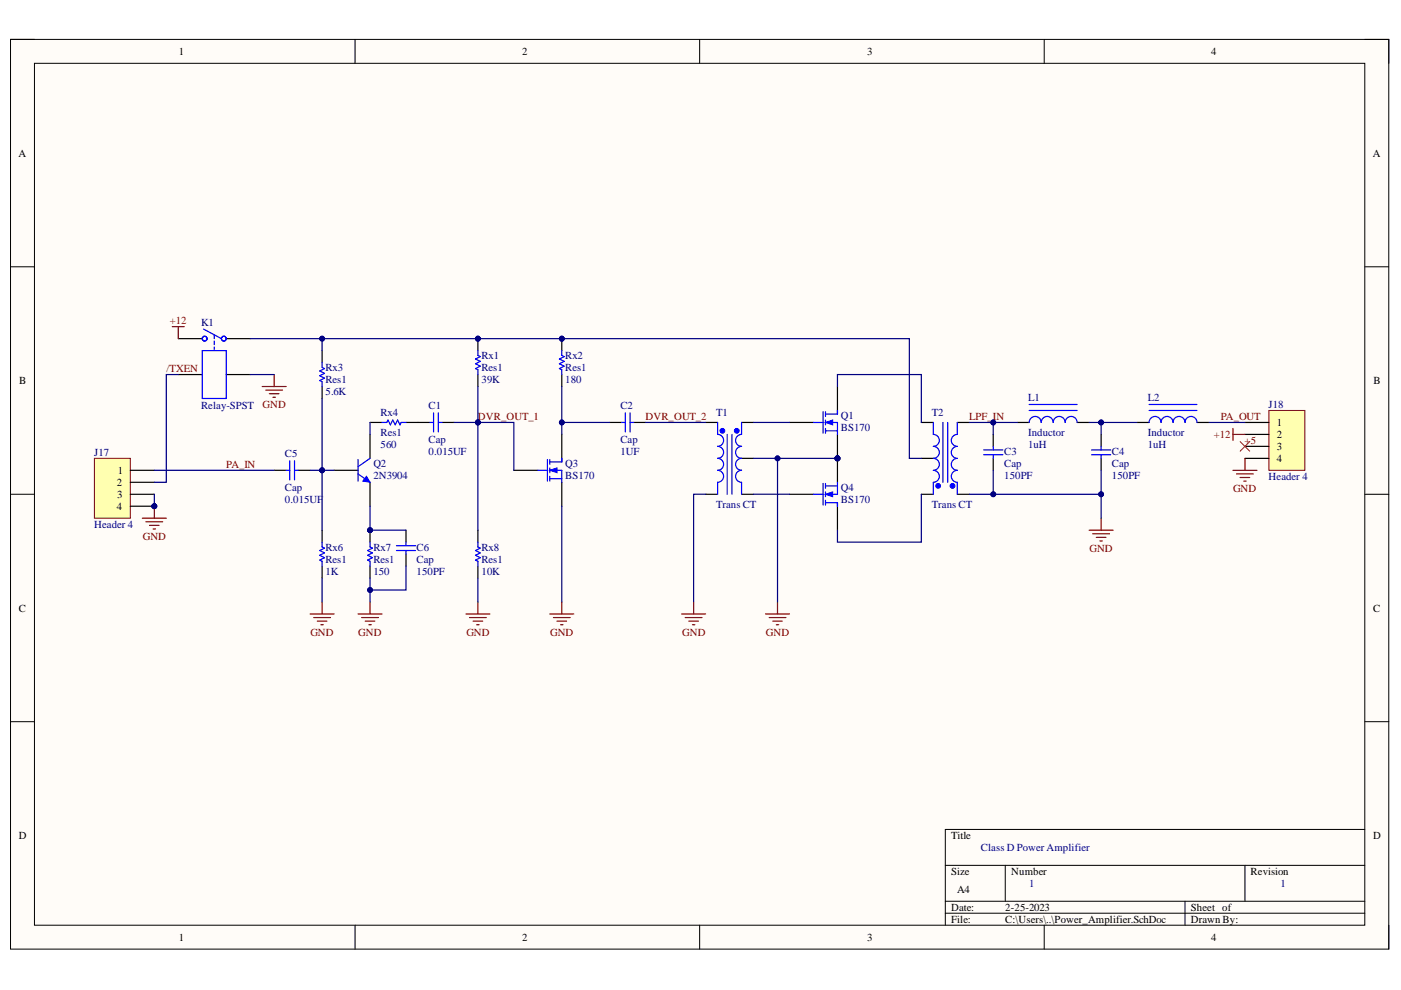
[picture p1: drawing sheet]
<svg xmlns="http://www.w3.org/2000/svg" width="297mm" height="210mm" viewBox="0 0 297 210" stroke-linecap="round" stroke-linejoin="round" font-family="sans-serif">
<defs><g id="words">
<g font-size="2.3">
<text x="37.9" y="11.7">1</text>
<text x="110.7" y="11.7">2</text>
<text x="183.9" y="11.7">3</text>
<text x="256.8" y="11.7">4</text>
<text x="3.9" y="33.3">A</text>
<text x="291" y="33.3">A</text>
<text x="4.1" y="81.4">B</text>
<text x="291.2" y="81.4">B</text>
<text x="270.7" y="90.4">1</text>
<text x="270.7" y="92.9">2</text>
<text x="270.7" y="95.5">3</text>
<text x="25" y="100.5">1</text>
<text x="270.7" y="98">4</text>
<text x="24.8" y="103.1">2</text>
<text x="24.9" y="105.6">3</text>
<text x="24.8" y="108.1">4</text>
<text x="4" y="129.7">C</text>
<text x="291.1" y="129.7">C</text>
<text x="4" y="177.9">D</text>
<text x="201.6" y="177.9">Title</text>
<text x="291.1" y="177.9">D</text>
<text x="201.6" y="185.5">Size</text>
<text x="214.4" y="185.5">Number</text>
<text x="265.2" y="185.5">Revision</text>
<text x="202.9" y="189.3">A4</text>
<text x="201.6" y="193.1">Date:</text>
<text x="201.6" y="195.7">File:</text>
<text x="213.1" y="193.1">2-25-2023</text>
<text x="213.1" y="195.7">C:\Users\..\Power_Amplifier.SchDoc</text>
<text x="252.5" y="193.1">Sheet of</text>
<text x="252.5" y="195.7">Drawn By:</text>
<text x="37.9" y="199.5">1</text>
<text x="110.7" y="199.5">2</text>
<text x="183.9" y="199.5">3</text>
<text x="256.8" y="199.5">4</text>
</g>
<g font-size="2.3" fill="#800000">
<text x="36" y="68.8">+12</text>
<text x="35.3" y="78.9">/TXEN</text>
<text x="55.7" y="86.5">GND</text>
<text x="101.3" y="89.1">DVR_OUT_1</text>
<text x="136.9" y="89.1">DVR_OUT_2</text>
<text x="205.4" y="89.1">LPF_IN</text>
<text x="258.8" y="89.1">PA_OUT</text>
<text x="257.4" y="92.9">+12</text>
<text x="263.9" y="94.2">+5</text>
<text x="48" y="99.3">PA_IN</text>
<text x="261.4" y="104.3">GND</text>
<text x="30.3" y="114.5">GND</text>
<text x="231" y="117">GND</text>
<text x="65.8" y="134.7">GND</text>
<text x="76" y="134.7">GND</text>
<text x="98.9" y="134.7">GND</text>
<text x="116.6" y="134.7">GND</text>
<text x="144.6" y="134.7">GND</text>
<text x="162.4" y="134.7">GND</text>
</g>
<g font-size="2.3" fill="#000080">
<text x="42.6" y="69">K1</text>
<text x="102.1" y="76.1">Rx1</text>
<text x="119.9" y="76.1">Rx2</text>
<text x="69" y="83.7">5.6K</text>
<text x="69" y="78.7">Rx3</text>
<text x="69" y="81.2">Res1</text>
<text x="102.1" y="81.2">39K</text>
<text x="102.1" y="78.7">Res1</text>
<text x="119.9" y="81.2">180</text>
<text x="119.9" y="78.7">Res1</text>
<text x="42.6" y="86.8">Relay-SPST</text>
<text x="80.7" y="88.3">Rx4</text>
<text x="90.8" y="86.8">C1</text>
<text x="131.5" y="86.8">C2</text>
<text x="151.8" y="88.3">T1</text>
<text x="178.3" y="88.9">Q1</text>
<text x="197.6" y="88.3">T2</text>
<text x="218" y="85">L1</text>
<text x="243.3" y="85">L2</text>
<text x="269" y="86.5">J18</text>
<text x="80.7" y="95">560</text>
<text x="80.7" y="92.4">Res1</text>
<text x="90.8" y="93.9">Cap</text>
<text x="131.5" y="93.9">Cap</text>
<text x="178.3" y="91.4">BS170</text>
<text x="218" y="95">1uH</text>
<text x="218" y="92.4">Inductor</text>
<text x="243.3" y="95">1uH</text>
<text x="243.3" y="92.4">Inductor</text>
<text x="20" y="96.7">J17</text>
<text x="60.4" y="97">C5</text>
<text x="79.2" y="99">Q2</text>
<text x="79.2" y="101.5">2N3904</text>
<text x="90.8" y="96.5">0.015UF</text>
<text x="119.9" y="99">Q3</text>
<text x="119.9" y="101.5">BS170</text>
<text x="131.5" y="96.5">1UF</text>
<text x="212.9" y="101.5">150PF</text>
<text x="212.9" y="96.5">C3</text>
<text x="212.9" y="99">Cap</text>
<text x="235.7" y="101.5">150PF</text>
<text x="235.7" y="96.5">C4</text>
<text x="235.7" y="99">Cap</text>
<text x="269" y="101.8">Header 4</text>
<text x="60.4" y="106.6">0.015UF</text>
<text x="60.4" y="104.1">Cap</text>
<text x="151.8" y="107.6">Trans CT</text>
<text x="178.3" y="104.1">Q4</text>
<text x="178.3" y="106.6">BS170</text>
<text x="197.6" y="107.6">Trans CT</text>
<text x="20" y="111.9">Header 4</text>
<text x="69" y="116.8">Rx6</text>
<text x="69" y="119.3">Res1</text>
<text x="79.2" y="116.8">Rx7</text>
<text x="79.2" y="119.3">Res1</text>
<text x="88.3" y="116.8">C6</text>
<text x="88.3" y="119.3">Cap</text>
<text x="102.1" y="116.8">Rx8</text>
<text x="102.1" y="119.3">Res1</text>
<text x="69" y="121.8">1K</text>
<text x="79.2" y="121.8">150</text>
<text x="88.3" y="121.8">150PF</text>
<text x="102.1" y="121.8">10K</text>
<text x="208" y="180.5">Class D Power Amplifier</text>
<text x="218.2" y="188.1">1</text>
<text x="271.5" y="188.1">1</text>
</g>
</g></defs>
<path d="M2.2 8.4h292.2v192.8h-292.2z" fill-rule="evenodd" fill="#fffcf8"/>
<path d="M2.2 8.4h292.2v192.8h-292.2z" fill="none" stroke="#000" stroke-width=".21"/>
<path d="M7.3 13.4h282.1v182.8h-282.1z" fill-rule="evenodd" fill="#fffcf8"/>
<g fill="none" stroke="#000" stroke-width=".21">
<path d="M2.2 8.3h5.1M7.3 13.4h282.1v182.8h-282.1zM75.3 8.3v5.1M148.3 8.3v5.1M221.4 8.4v5M289.4 8.4h5v5M2.2 56.6h5.1M289.4 56.6h5M2.2 104.8h5.1M289.4 104.8h5M2.2 153h5.1M289.4 153h5"/>
<path d="M289.4 175.9h-89v20.3M75.3 196.2v5M148.3 196.2v5M200.4 183.5h89M200.4 191.1h89M200.4 193.6h89M213.1 183.5v7.6M221.4 196.2v5M251.2 191.1v5.1M264 183.5v7.6M294.4 196.2v5"/>
</g>
<path d="M149.6 89.6h2.5M157.2 89.6h2.6M157.2 97.2h2.6M149.6 104.8h2.5M157.2 104.8h2.6" fill="none" stroke="#000" stroke-width=".25"/>
<path d="M152.1 89.6v2.5a1.27 1.27 0 0 1 1.3 1.3 1.27 1.27 0 0 1-1.3 1.2 1.27 1.27 0 0 1 1.3 1.3 1.27 1.27 0 0 1-1.3 1.3 1.27 1.27 0 0 1 1.3 1.2 1.27 1.27 0 0 1-1.3 1.3 1.27 1.27 0 0 1 1.3 1.3 1.27 1.27 0 0 1-1.3 1.3v2.5M154.2 92.1v12.7M155.2 92.1v12.7M157.2 89.6v2.5a1.27 1.27 0 0 0-1.2 1.3 1.27 1.27 0 0 0 1.2 1.2 1.27 1.27 0 0 0-1.2 1.3 1.27 1.27 0 0 0 1.2 1.3 1.27 1.27 0 0 0-1.2 1.2 1.27 1.27 0 0 0 1.2 1.3 1.27 1.27 0 0 0-1.2 1.3 1.27 1.27 0 0 0 1.2 1.3v2.5" fill="none" stroke="#00f" stroke-width=".25"/>
<circle cx="153.2" cy="91.3" r=".51" fill="#00f"/>
<circle cx="153.2" cy="91.3" r=".51" fill="none" stroke="#00f" stroke-width=".21"/>
<circle cx="156.2" cy="91.3" r=".51" fill="#00f"/>
<circle cx="156.2" cy="91.3" r=".51" fill="none" stroke="#00f" stroke-width=".21"/>
<path d="M195.3 89.6h2.6M195.3 97.2h2.6M203 89.6h2.5M195.3 104.8h2.6M203 104.8h2.5" fill="none" stroke="#000" stroke-width=".25"/>
<path d="M197.9 89.6v2.5a1.27 1.27 0 0 1 1.3 1.3 1.27 1.27 0 0 1-1.3 1.2 1.27 1.27 0 0 1 1.3 1.3 1.27 1.27 0 0 1-1.3 1.3 1.27 1.27 0 0 1 1.3 1.3 1.27 1.27 0 0 1-1.3 1.2 1.27 1.27 0 0 1 1.3 1.3 1.27 1.27 0 0 1-1.3 1.3v2.5M199.9 89.6v12.7M200.9 89.6v12.7M203 89.6v2.5a1.27 1.27 0 0 0-1.3 1.3 1.27 1.27 0 0 0 1.3 1.2 1.27 1.27 0 0 0-1.3 1.3 1.27 1.27 0 0 0 1.3 1.3 1.27 1.27 0 0 0-1.3 1.3 1.27 1.27 0 0 0 1.3 1.2 1.27 1.27 0 0 0-1.3 1.3 1.27 1.27 0 0 0 1.3 1.3v2.5" fill="none" stroke="#00f" stroke-width=".25"/>
<circle cx="201.9" cy="103" r=".51" fill="#00f"/>
<circle cx="201.9" cy="103" r=".51" fill="none" stroke="#00f" stroke-width=".21"/>
<circle cx="198.9" cy="103" r=".51" fill="#00f"/>
<circle cx="198.9" cy="103" r=".51" fill="none" stroke="#00f" stroke-width=".21"/>
<path d="M70.8 99.7h5.1M78.5 92.1v5.1M78.5 102.3v5" fill="none" stroke="#000" stroke-width=".25"/>
<path d="M75.9 97.4v4.6M78.5 97.2l-2.6 1.8M75.9 100.5l2.6 1.8" fill="none" stroke="#00f" stroke-width=".25"/>
<path d="M77.7 101l.8 1.3-1.6-.3z" fill="#00f"/>
<path d="M77.7 101l.8 1.3-1.6-.3z" fill="none" stroke="#00f" stroke-width=".21"/>
<path d="M68.3 74.3v2.6M58.1 99.7h2.6M63.2 99.7h2.6M68.3 82v2.5M88.6 89.6h2.6M93.7 89.6h2.5M68.3 112.4v2.5M68.3 120v2.6" fill="none" stroke="#000" stroke-width=".25"/>
<path d="M68.3 76.9v1l.5 .2-1 .6 1 .5-1 .5 1 .5-1 .5 .5 .2v1.1M60.7 99.7h.7M61.4 97.7v4M62.4 97.7v4M62.4 99.7h.8M91.2 89.6h.7M91.9 87.5v4.1M92.9 87.5v4.1M92.9 89.6h.8M68.3 114.9v1.1l.5 .2-1 .5 1 .5-1 .5 1 .5-1 .6 .5 .2v1" fill="none" stroke="#00f" stroke-width=".25"/>
<path d="M65.8 130.2h5M66.5 130.9h3.6M67.3 131.7h2M68 132.5h.5M68.3 127.6v2.6" fill="none" stroke="#800000" stroke-width=".25"/>
<circle cx="78.5" cy="112.4" r=".51" fill="#000080"/>
<circle cx="78.5" cy="112.4" r=".51" fill="none" stroke="#000080" stroke-width=".21"/>
<path d="M78.5 112.4v2.5" fill="none" stroke="#000" stroke-width=".25"/>
<circle cx="78.5" cy="112.4" r=".51" fill="#000080"/>
<circle cx="78.5" cy="112.4" r=".51" fill="none" stroke="#000080" stroke-width=".21"/>
<path d="M78.5 89.6h2.5M86.1 89.6h2.5M101.3 112.4v2.5M78.5 120v2.6M101.3 120v2.6" fill="none" stroke="#000" stroke-width=".25"/>
<path d="M81 89.6h1l.3-.5 .5 1 .5-1 .5 1 .5-1 .5 1 .3-.5h1M78.5 114.9v1.1l.5 .2-1.1 .5 1.1 .5-1.1 .5 1.1 .5-1.1 .6 .6 .2v1M101.3 114.9v1.1l.5 .2-1 .5 1 .5-1 .5 1 .5-1 .6 .5 .2v1" fill="none" stroke="#00f" stroke-width=".25"/>
<path d="M75.9 130.2h5.1M76.7 130.9h3.5M77.4 131.7h2.1M78.2 132.5h.5M78.5 127.6v2.6" fill="none" stroke="#800000" stroke-width=".25"/>
<circle cx="101.3" cy="71.8" r=".51" fill="#000080"/>
<circle cx="101.3" cy="71.8" r=".51" fill="none" stroke="#000080" stroke-width=".21"/>
<path d="M101.3 71.8v2.5" fill="none" stroke="#000" stroke-width=".25"/>
<circle cx="101.3" cy="71.8" r=".51" fill="#000080"/>
<circle cx="101.3" cy="71.8" r=".51" fill="none" stroke="#000080" stroke-width=".21"/>
<path d="M101.3 79.4v2.6M108.9 99.7h5.1M119.1 92.1v5.1M119.1 102.3v5" fill="none" stroke="#000" stroke-width=".25"/>
<path d="M101.3 74.3v1.1l.5 .2-1 .5 1 .5-1 .5 1 .5-1 .5 .5 .3v1M114 99.7h2.1M116.1 97.4v4.6M116.6 97.9h2.5M116.6 99.7h2.5v2.6M116.6 97.4v1M116.6 99.2v1M116.6 101.5h2.5M116.6 101v1" fill="none" stroke="#00f" stroke-width=".25"/>
<path d="M98.8 130.2h5.1M99.5 130.9h3.6M100.3 131.7h2M101.1 132.5h.5M101.3 127.6v2.6" fill="none" stroke="#800000" stroke-width=".25"/>
<path d="M116.6 99.7l1.5-.5v1z" fill="#00f"/>
<path d="M116.6 99.7l1.5-.5v1z" fill="none" stroke="#00f" stroke-width=".21"/>
<path d="M119.1 97.2v.7" fill="none" stroke="#00f" stroke-width=".25"/>
<circle cx="177.6" cy="97.2" r=".51" fill="#000080"/>
<circle cx="177.6" cy="97.2" r=".51" fill="none" stroke="#000080" stroke-width=".21"/>
<path d="M167.4 89.6h5.1M177.6 82v5M177.6 92.1v5.1" fill="none" stroke="#000" stroke-width=".25"/>
<circle cx="177.6" cy="97.2" r=".51" fill="#000080"/>
<circle cx="177.6" cy="97.2" r=".51" fill="none" stroke="#000080" stroke-width=".21"/>
<path d="M172.5 89.6h2M174.5 87.3v4.6M175 87.8h2.6M175 89.6h2.6v2.5M175 91.3h2.6M175 87.3v1M175 89.1v1M175 90.8v1.1" fill="none" stroke="#00f" stroke-width=".25"/>
<path d="M175 89.6l1.5-.5v1z" fill="#00f"/>
<path d="M175 89.6l1.5-.5v1z" fill="none" stroke="#00f" stroke-width=".21"/>
<path d="M177.6 87v.8" fill="none" stroke="#00f" stroke-width=".25"/>
<circle cx="119.1" cy="71.8" r=".51" fill="#000080"/>
<circle cx="119.1" cy="71.8" r=".51" fill="none" stroke="#000080" stroke-width=".21"/>
<path d="M119.1 71.8v2.5" fill="none" stroke="#000" stroke-width=".25"/>
<circle cx="119.1" cy="71.8" r=".51" fill="#000080"/>
<circle cx="119.1" cy="71.8" r=".51" fill="none" stroke="#000080" stroke-width=".21"/>
<path d="M119.1 79.4v2.6M129.3 89.6h2.5M134.4 89.6h2.5" fill="none" stroke="#000" stroke-width=".25"/>
<path d="M119.1 74.3v1.1l.5 .2-1 .5 1 .5-1 .5 1 .5-1 .5 .5 .3v1M131.8 89.6h.8M132.6 87.5v4.1M133.6 87.5v4.1M133.6 89.6h.8" fill="none" stroke="#00f" stroke-width=".25"/>
<g fill="none" stroke="#800000" stroke-width=".25">
<path d="M116.6 130.2h5.1M117.3 130.9h3.6M118.1 131.7h2M118.9 132.5h.5M119.1 127.6v2.6M144.5 130.2h5.1M145.3 130.9h3.5M146 131.7h2.1M146.8 132.5h.5M147.1 127.6v2.6M162.3 130.2h5.1M163.1 130.9h3.5"/>
<path d="M163.8 131.7h2.1M164.6 132.5h.5M164.8 127.6v2.6"/>
</g>
<circle cx="177.6" cy="97.2" r=".51" fill="#000080"/>
<circle cx="177.6" cy="97.2" r=".51" fill="none" stroke="#000080" stroke-width=".21"/>
<path d="M177.6 97.2v5.1M167.4 104.8h5.1M177.6 107.3v5.1" fill="none" stroke="#000" stroke-width=".25"/>
<circle cx="177.6" cy="97.2" r=".51" fill="#000080"/>
<circle cx="177.6" cy="97.2" r=".51" fill="none" stroke="#000080" stroke-width=".21"/>
<path d="M172.5 104.8h2M174.5 102.5v4.6M175 106.6h2.6M175 103h2.6M175 102.5v1M175 104.3v1M175 106.1v1M177.6 102.3v2.5h-2.6" fill="none" stroke="#00f" stroke-width=".25"/>
<path d="M175 104.8l1.5-.5v1z" fill="#00f"/>
<path d="M175 104.8l1.5-.5v1z" fill="none" stroke="#00f" stroke-width=".21"/>
<g fill="none" stroke="#00f" stroke-width=".25">
<path d="M208.6 95.4h4M208.6 96.4h4M210.6 94.6v.8M210.6 96.4v.8M218.2 89.6a1.27 1.27 0 0 1 1.3-1.3 1.27 1.27 0 0 1 1.3 1.3 1.27 1.27 0 0 1 1.2-1.3 1.27 1.27 0 0 1 1.3 1.3 1.27 1.27 0 0 1 1.3-1.3 1.27 1.27 0 0 1 1.2 1.3 1.27 1.27 0 0 1 1.3-1.3 1.27 1.27 0 0 1 1.3 1.3M218.2 87h10.2M218.2 85.8h10.2M231.4 95.4h4.1M231.4 96.4h4.1M233.5 94.6v.8M233.5 96.4v.8M243.6 89.6a1.27 1.27 0 0 1 1.3-1.3 1.27 1.27 0 0 1 1.3 1.3 1.27 1.27 0 0 1 1.2-1.3 1.27 1.27 0 0 1 1.3 1.3 1.27 1.27 0 0 1 1.3-1.3 1.27 1.27 0 0 1 1.2 1.3 1.27 1.27 0 0 1 1.3-1.3 1.27 1.27 0 0 1 1.3 1.3"/>
<path d="M243.6 87h10.2M243.6 85.8h10.2M84 115.7h4.1M84 116.7h4.1M86.1 114.9v.8M86.1 116.7v.8M177.6 106.6v.7"/>
</g>
<path d="M210.6 92.1v2.5M210.6 97.2v2.5M215.7 89.6h2.5M228.4 89.6h2.5M233.5 92.1v2.5M233.5 97.2v2.5M241.1 89.6h2.5M253.8 89.6h2.5M86.1 112.4v2.5M86.1 117.5v2.5" fill="none" stroke="#000" stroke-width=".25"/>
<path d="M230.9 112.4h5.1M231.7 113.2h3.5M232.4 113.9h2.1M233.2 114.7h.5M233.5 109.9v2.5" fill="none" stroke="#800000" stroke-width=".25"/>
<circle cx="101.3" cy="89.6" r=".51" fill="#000080"/>
<circle cx="101.3" cy="89.6" r=".51" fill="none" stroke="#000080" stroke-width=".21"/>
<path d="M37.8 71.8h5.1M37.8 79.4h5.1M48 71.8h5M48 79.4h5" fill="none" stroke="#000" stroke-width=".25"/>
<g fill="none" stroke="#00f" stroke-width=".25">
<path d="M42.9 74.3h5.1v10.2h-5.1zM43.1 69.8l3.8 2M45.4 71v.8M45.4 72.3v.8M45.4 73.6v.5"/>
<circle cx="43.4" cy="71.8" r=".51"/>
<circle cx="47.5" cy="71.8" r=".51"/>
</g>
<path d="M269 87h7.7v12.7h-7.7z" fill-rule="evenodd" fill="#ffffb0"/>
<path d="M269 87h7.7v12.7h-7.7z" fill="none" stroke="#800000" stroke-width=".21"/>
<path d="M264 89.6h5M264 92.1h5M264 94.6h5M264 97.2h5" fill="none" stroke="#000" stroke-width=".25"/>
<circle cx="32.7" cy="107.3" r=".51" fill="#000080"/>
<circle cx="32.7" cy="107.3" r=".51" fill="none" stroke="#000080" stroke-width=".21"/>
<path d="M20 97.2h7.6v12.7h-7.6z" fill-rule="evenodd" fill="#ffffb0"/>
<path d="M20 97.2h7.6v12.7h-7.6z" fill="none" stroke="#800000" stroke-width=".21"/>
<path d="M27.6 99.7h5.1M27.6 102.3h5.1M27.6 104.8h5.1M27.6 107.3h5.1" fill="none" stroke="#000" stroke-width=".25"/>
<circle cx="32.7" cy="107.3" r=".51" fill="#000080"/>
<circle cx="32.7" cy="107.3" r=".51" fill="none" stroke="#000080" stroke-width=".21"/>
<path d="M30.2 109.9h5.1M30.9 110.6h3.6M31.7 111.4h2M32.5 112.2h.5M32.7 107.3v2.6" fill="none" stroke="#800000" stroke-width=".25"/>
<circle cx="32.7" cy="107.3" r=".51" fill="#000080"/>
<circle cx="32.7" cy="107.3" r=".51" fill="none" stroke="#000080" stroke-width=".21"/>
<path d="M58.1 79.4v2.6M55.6 82h5.1M56.3 82.7h3.6M57.1 83.5h2M57.9 84.2h.5M261.4 99.7h5.1M264 97.2v2.5M262.2 100.5h3.5M262.9 101.2h2.1M263.7 102h.5" fill="none" stroke="#800000" stroke-width=".25"/>
<path d="M262.9 93.6l2.1 2.1M265 93.6l-2.1 2.1" fill="none" stroke="#f00" stroke-width=".21"/>
<path d="M68.3 84.5v15.2" fill="none" stroke="#000080" stroke-width=".25"/>
<circle cx="68.3" cy="99.7" r=".51" fill="#000080"/>
<circle cx="68.3" cy="99.7" r=".51" fill="none" stroke="#000080" stroke-width=".21"/>
<path d="M68.3 99.7v12.7" fill="none" stroke="#000080" stroke-width=".25"/>
<circle cx="68.3" cy="99.7" r=".51" fill="#000080"/>
<circle cx="68.3" cy="99.7" r=".51" fill="none" stroke="#000080" stroke-width=".21"/>
<path d="M78.5 89.6v2.5M68.3 122.6v5M78.5 122.6v5" fill="none" stroke="#000080" stroke-width=".25"/>
<circle cx="78.5" cy="125.1" r=".51" fill="#000080"/>
<circle cx="78.5" cy="125.1" r=".51" fill="none" stroke="#000080" stroke-width=".21"/>
<path d="M101.3 82v7.6h-5.1" fill="none" stroke="#000080" stroke-width=".25"/>
<circle cx="101.3" cy="89.6" r=".51" fill="#000080"/>
<circle cx="101.3" cy="89.6" r=".51" fill="none" stroke="#000080" stroke-width=".21"/>
<path d="M101.3 89.6v22.8" fill="none" stroke="#000080" stroke-width=".25"/>
<circle cx="101.3" cy="89.6" r=".51" fill="#000080"/>
<circle cx="101.3" cy="89.6" r=".51" fill="none" stroke="#000080" stroke-width=".21"/>
<path d="M101.3 89.6h7.6v10.1M101.3 122.6v5" fill="none" stroke="#000080" stroke-width=".25"/>
<circle cx="101.3" cy="89.6" r=".51" fill="#000080"/>
<circle cx="101.3" cy="89.6" r=".51" fill="none" stroke="#000080" stroke-width=".21"/>
<path d="M119.1 89.6h10.2M119.1 107.3v20.3" fill="none" stroke="#000080" stroke-width=".25"/>
<circle cx="119.1" cy="89.6" r=".51" fill="#000080"/>
<circle cx="119.1" cy="89.6" r=".51" fill="none" stroke="#000080" stroke-width=".21"/>
<path d="M119.1 82v10.1" fill="none" stroke="#000080" stroke-width=".25"/>
<circle cx="119.1" cy="89.6" r=".51" fill="#000080"/>
<circle cx="119.1" cy="89.6" r=".51" fill="none" stroke="#000080" stroke-width=".21"/>
<path d="M65.8 99.7h5M136.9 89.6h12.7" fill="none" stroke="#000080" stroke-width=".25"/>
<circle cx="68.3" cy="99.7" r=".51" fill="#000080"/>
<circle cx="68.3" cy="99.7" r=".51" fill="none" stroke="#000080" stroke-width=".21"/>
<path d="M159.8 97.2h5v30.4M159.8 89.6h7.6M149.6 104.8h-2.5v22.8M159.8 104.8h7.6" fill="none" stroke="#000080" stroke-width=".25"/>
<circle cx="164.8" cy="97.2" r=".51" fill="#000080"/>
<circle cx="164.8" cy="97.2" r=".51" fill="none" stroke="#000080" stroke-width=".21"/>
<path d="M164.8 97.2h12.8" fill="none" stroke="#000080" stroke-width=".25"/>
<circle cx="177.6" cy="97.2" r=".51" fill="#000080"/>
<circle cx="177.6" cy="97.2" r=".51" fill="none" stroke="#000080" stroke-width=".21"/>
<circle cx="164.8" cy="97.2" r=".51" fill="#000080"/>
<circle cx="164.8" cy="97.2" r=".51" fill="none" stroke="#000080" stroke-width=".21"/>
<path d="M177.6 82v-2.6h17.7v10.2M205.5 89.6h10.2M195.3 104.8v10.1h-17.7v-2.5" fill="none" stroke="#000080" stroke-width=".25"/>
<circle cx="210.6" cy="89.6" r=".51" fill="#000080"/>
<circle cx="210.6" cy="89.6" r=".51" fill="none" stroke="#000080" stroke-width=".21"/>
<path d="M230.9 89.6h10.2" fill="none" stroke="#000080" stroke-width=".25"/>
<circle cx="233.5" cy="89.6" r=".51" fill="#000080"/>
<circle cx="233.5" cy="89.6" r=".51" fill="none" stroke="#000080" stroke-width=".21"/>
<path d="M233.5 89.6v2.5" fill="none" stroke="#000080" stroke-width=".25"/>
<circle cx="233.5" cy="89.6" r=".51" fill="#000080"/>
<circle cx="233.5" cy="89.6" r=".51" fill="none" stroke="#000080" stroke-width=".21"/>
<path d="M210.6 89.6v2.5" fill="none" stroke="#000080" stroke-width=".25"/>
<circle cx="210.6" cy="89.6" r=".51" fill="#000080"/>
<circle cx="210.6" cy="89.6" r=".51" fill="none" stroke="#000080" stroke-width=".21"/>
<path d="M210.6 99.7v5.1h-5.1" fill="none" stroke="#000080" stroke-width=".25"/>
<circle cx="210.6" cy="104.8" r=".51" fill="#000080"/>
<circle cx="210.6" cy="104.8" r=".51" fill="none" stroke="#000080" stroke-width=".21"/>
<path d="M233.5 99.7v5.1h-22.9" fill="none" stroke="#000080" stroke-width=".25"/>
<circle cx="233.5" cy="104.8" r=".51" fill="#000080"/>
<circle cx="233.5" cy="104.8" r=".51" fill="none" stroke="#000080" stroke-width=".21"/>
<circle cx="210.6" cy="104.8" r=".51" fill="#000080"/>
<circle cx="210.6" cy="104.8" r=".51" fill="none" stroke="#000080" stroke-width=".21"/>
<path d="M233.5 104.8v5.1" fill="none" stroke="#000080" stroke-width=".25"/>
<circle cx="233.5" cy="104.8" r=".51" fill="#000080"/>
<circle cx="233.5" cy="104.8" r=".51" fill="none" stroke="#000080" stroke-width=".21"/>
<path d="M78.5 107.3v5.1h7.6" fill="none" stroke="#000080" stroke-width=".25"/>
<circle cx="78.5" cy="112.4" r=".51" fill="#000080"/>
<circle cx="78.5" cy="112.4" r=".51" fill="none" stroke="#000080" stroke-width=".21"/>
<path d="M86.1 120v5.1h-7.6" fill="none" stroke="#000080" stroke-width=".25"/>
<circle cx="78.5" cy="125.1" r=".51" fill="#000080"/>
<circle cx="78.5" cy="125.1" r=".51" fill="none" stroke="#000080" stroke-width=".21"/>
<path d="M32.7 104.8v2.5" fill="none" stroke="#000080" stroke-width=".25"/>
<circle cx="32.7" cy="107.3" r=".51" fill="#000080"/>
<circle cx="32.7" cy="107.3" r=".51" fill="none" stroke="#000080" stroke-width=".21"/>
<path d="M68.3 74.3v-2.5h124.5v25.4h2.5M32.7 99.7h25.4" fill="none" stroke="#000080" stroke-width=".25"/>
<circle cx="68.3" cy="71.8" r=".51" fill="#000080"/>
<circle cx="68.3" cy="71.8" r=".51" fill="none" stroke="#000080" stroke-width=".21"/>
<circle cx="101.3" cy="71.8" r=".51" fill="#000080"/>
<circle cx="101.3" cy="71.8" r=".51" fill="none" stroke="#000080" stroke-width=".21"/>
<circle cx="119.1" cy="71.8" r=".51" fill="#000080"/>
<circle cx="119.1" cy="71.8" r=".51" fill="none" stroke="#000080" stroke-width=".21"/>
<path d="M53 71.8h15.3" fill="none" stroke="#000080" stroke-width=".25"/>
<circle cx="68.3" cy="71.8" r=".51" fill="#000080"/>
<circle cx="68.3" cy="71.8" r=".51" fill="none" stroke="#000080" stroke-width=".21"/>
<path d="M37.8 79.4h-2.5v22.9h-2.6M53 79.4h5.1M256.3 89.6h7.7" fill="none" stroke="#000080" stroke-width=".25"/>
<path d="M36.5 69.3h2.6M37.8 69.3v2.5M261.4 90.8v2.6M261.4 92.1h2.6" fill="none" stroke="#800000" stroke-width=".25"/>
<use href="#words"/>
</svg>
